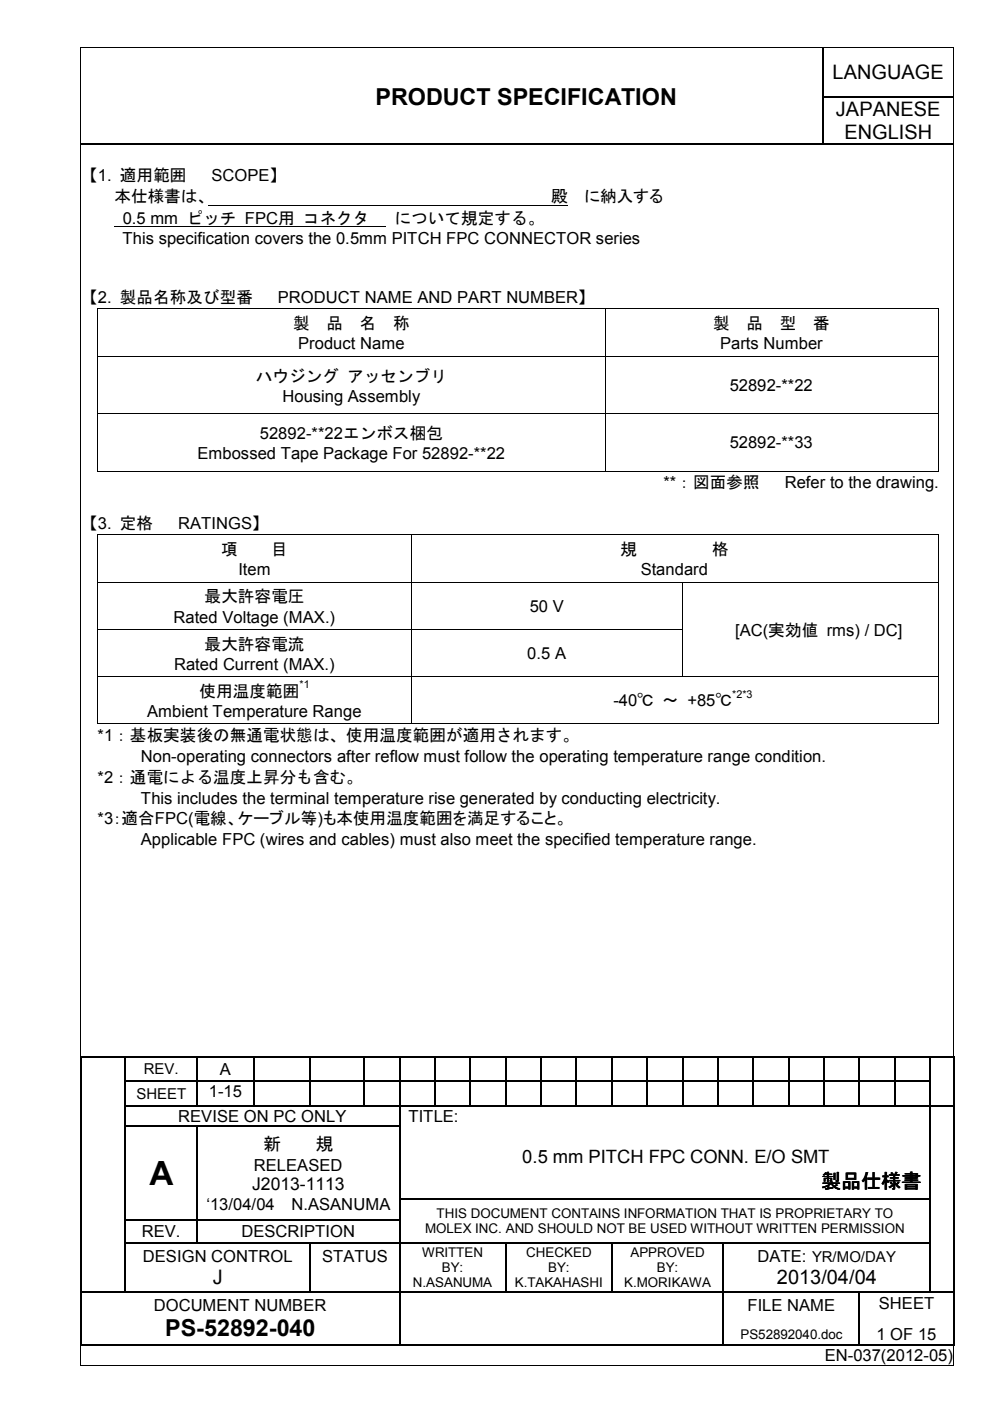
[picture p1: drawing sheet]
<svg xmlns="http://www.w3.org/2000/svg" width="210mm" height="297mm" viewBox="0 0 210 297" stroke-linecap="round" stroke-linejoin="round" font-family="sans-serif">
<defs><g id="words">
<text font-size="7.1" x="31.7" y="251.2">A</text>
<g font-size="5">
<text x="79.6" y="22.3">PRODUCT SPECIFICATION</text>
<text x="35" y="283.3">PS-52892-040</text>
</g>
<g font-size="4.2">
<text x="176.5" y="16.8">LANGUAGE</text>
<text x="177.2" y="24.6">JAPANESE</text>
<text x="179" y="29.4">ENGLISH</text>
<text x="174.2" y="251.8">製品仕様書</text>
<text x="45.1" y="272.3">J</text>
<text x="164.7" y="272.3">2013/04/04</text>
</g>
<text font-size="3.9" x="110.7" y="246.7">0.5 mm PITCH FPC CONN. E/O SMT</text>
<g font-size="3.7">
<text x="55.8" y="243.8">新</text>
<text x="67" y="243.8">規</text>
<text x="53.5" y="252.4">J2013-1113</text>
</g>
<g font-size="3.5">
<text x="17.2" y="38.4">【1. 適用範囲</text>
<text x="44.9" y="38.4">SCOPE】</text>
<text x="24.3" y="42.9">本仕様書は、</text>
<text x="26" y="47.5">0.5 mm ピッチ FPC用 コネクタ</text>
<text x="83.7" y="47.5">について規定する。</text>
<text x="116.9" y="42.9">殿</text>
<text x="124" y="42.9">に納入する</text>
<text x="26" y="51.8">This specification covers the 0.5mm PITCH FPC CONNECTOR series</text>
<text x="17.2" y="64.3">【2. 製品名称及び型番</text>
<text x="58.9" y="64.3">PRODUCT NAME AND PART NUMBER】</text>
<text x="62.2" y="69.7">製</text>
<text x="69.3" y="69.7">品</text>
<text x="76.3" y="69.7">名</text>
<text x="83.4" y="69.7">称</text>
<text x="151.2" y="69.7">製</text>
<text x="158.3" y="69.7">品</text>
<text x="165.4" y="69.7">型</text>
<text x="172.4" y="69.7">番</text>
<text x="63.2" y="74">Product Name</text>
<text x="152.7" y="74">Parts Number</text>
<text x="54.2" y="80.9">ハウジング アッセンブリ</text>
<text x="154.7" y="82.9">52892-**22</text>
<text x="59.9" y="85.2">Housing Assembly</text>
<text x="55.1" y="93">52892-**22エンボス梱包</text>
<text x="154.7" y="95">52892-**33</text>
<text x="41.9" y="97.3">Embossed Tape Package For 52892-**22</text>
<text x="140.7" y="103.5">**：図面参照</text>
<text x="166.4" y="103.5">Refer to the drawing.</text>
<text x="17.2" y="112.2">【3. 定格</text>
<text x="37.8" y="112.2">RATINGS】</text>
<text x="46.9" y="117.6">項</text>
<text x="57.5" y="117.6">目</text>
<text x="131.5" y="117.6">規</text>
<text x="151" y="117.6">格</text>
<text x="50.5" y="121.9">Item</text>
<text x="135.8" y="121.9">Standard</text>
<text x="36.8" y="132">Rated Voltage (MAX.)</text>
<text x="43.4" y="127.7">最大許容電圧</text>
<text x="112.3" y="129.7">50 V</text>
<text x="43.4" y="137.7">最大許容電流</text>
<text x="155.9" y="134.7">[AC(実効値 rms) / DC]</text>
<text x="36.9" y="142">Rated Current (MAX.)</text>
<text x="111.8" y="139.7">0.5 A</text>
<text x="42.3" y="147.7">使用温度範囲</text>
<text x="130" y="149.8">-40℃ ～ +85℃</text>
<text x="31.2" y="152">Ambient Temperature Range</text>
<text x="20.7" y="157.1">*1：基板実装後の無通電状態は、使用温度範囲が適用されます。</text>
<text x="29.9" y="161.6">Non-operating connectors after reflow must follow the operating temperature range condition.</text>
<text x="20.7" y="165.9">*2：通電による温度上昇分も含む。</text>
<text x="29.9" y="170.5">This includes the terminal temperature rise generated by conducting electricity.</text>
<text x="20.7" y="174.8">*3：適合FPC(電線、ケーブル等)も本使用温度範囲を満足すること。</text>
<text x="29.9" y="179.1">Applicable FPC (wires and cables) must also meet the specified temperature range.</text>
<text x="46.6" y="227.8">A</text>
<text x="44.3" y="232.6">1-15</text>
<text x="37.8" y="237.8">REVISE ON PC ONLY</text>
<text x="86.6" y="237.8">TITLE:</text>
<text x="53.8" y="248.2">RELEASED</text>
<text x="43.8" y="256.5">‘13/04/04</text>
<text x="61.8" y="256.5">N.ASANUMA</text>
<text x="30.1" y="262.3">REV.</text>
<text x="51.2" y="262.3">DESCRIPTION</text>
<text x="30.3" y="267.5">DESIGN CONTROL</text>
<text x="68.3" y="267.5">STATUS</text>
<text x="160.6" y="267.5">DATE: YR/MO/DAY</text>
<text x="32.6" y="278">DOCUMENT NUMBER</text>
<text x="158.5" y="278">FILE NAME</text>
<text x="186.4" y="277.6">SHEET</text>
<text x="185.8" y="284.1">1 OF 15</text>
<text x="174.9" y="288.6">EN-037(2012-05)</text>
</g>
<g font-size="3.2">
<text x="30.5" y="227.8">REV.</text>
<text x="28.9" y="233">SHEET</text>
</g>
<g font-size="2.8">
<text x="90.1" y="261.4">MOLEX INC. AND SHOULD NOT BE USED WITHOUT WRITTEN PERMISSION</text>
<text x="92.6" y="258.2">THIS DOCUMENT CONTAINS INFORMATION THAT IS PROPRIETARY TO</text>
<text x="89.5" y="266.4">WRITTEN</text>
<text x="93.7" y="269.7">BY:</text>
<text x="111.6" y="266.4">CHECKED</text>
<text x="116.2" y="269.7">BY:</text>
<text x="133.7" y="266.4">APPROVED</text>
<text x="139.2" y="269.7">BY:</text>
<text x="87.5" y="272.9">N.ASANUMA</text>
<text x="109.1" y="272.9">K.TAKAHASHI</text>
<text x="132.3" y="272.9">K.MORIKAWA</text>
<text x="157" y="283.8">PS52892040.doc</text>
</g>
<g font-size="2.3">
<text x="63.5" y="146">*1</text>
<text x="155.2" y="148">*2*3</text>
</g>
</g></defs>
<g fill="none" stroke="#000" stroke-width=".25">
<path d="M174.5 10.2v10.2M17.2 30.6h157.2M174.5 20.6v9.9M174.7 20.5h27.4M174.7 30.6h27.4M17.2 224.2v4.9M17.2 229.4v4.9M17.2 234.6v4M17.2 238.9v4.8M17.3 224h9.2M26.6 224.2v4.9M26.6 229.4v4.9"/>
<path d="M26.6 234.6v4M26.6 238.9v4.8M26.7 224h15M26.7 229.2h15M26.7 234.4h15M26.7 238.8h15M41.8 224.2v4.9M41.8 229.4v4.9M41.8 238.9v4.8M42 224h11.7M42 229.2h11.7M42 234.4h11.7"/>
<path d="M42 238.8h42.6M53.8 224.2v4.9M53.8 229.4v4.9M53.9 224h11.8M53.9 229.2h11.8M53.9 234.4h11.8M65.8 224.2v4.9M65.8 229.4v4.9M66 224h11.1M66 229.2h11.1M66 234.4h11.1M77.2 224.2v4.9"/>
<path d="M77.2 229.4v4.9M77.3 224h7.3M77.3 229.2h7.3M77.3 234.4h7.3M84.7 224.2v4.9M84.7 229.4v4.9M84.7 234.6v4M84.7 238.9v4.8M84.8 224h7.3M84.8 229.2h7.3M84.8 234.4h7.3M92.2 224.2v4.9"/>
<path d="M92.2 229.4v4.9M92.3 224h7.3M92.3 229.2h7.3M92.3 234.4h7.3M99.7 224.2v4.9M99.7 229.4v4.9M99.8 224h7.3M99.8 229.2h7.3M99.8 234.4h7.3M107.2 224.2v4.9M107.2 229.4v4.9M107.3 224h7.3"/>
<path d="M107.3 229.2h7.3M107.3 234.4h7.3M114.7 224.2v4.9M114.7 229.4v4.9M114.9 224h7.2M114.9 229.2h7.2M114.9 234.4h7.2M122.2 224.2v4.9M122.2 229.4v4.9M122.3 224h7.3M122.3 229.2h7.3M122.3 234.4h7.3"/>
<path d="M129.7 224.2v4.9M129.7 229.4v4.9M129.8 224h7.3M129.8 229.2h7.3M129.8 234.4h7.3M137.2 224.2v4.9M137.2 229.4v4.9M137.3 224h7.3M137.3 229.2h7.3M137.3 234.4h7.3M144.7 224.2v4.9M144.7 229.4v4.9"/>
<path d="M144.9 224h7.2M144.9 229.2h7.2M144.9 234.4h7.2M152.2 224.2v4.9M152.2 229.4v4.9M152.4 224h7.2M152.4 229.2h7.2M152.4 234.4h7.2M159.7 224.2v4.9M159.7 229.4v4.9M159.9 224h7.2M159.9 229.2h7.2"/>
<path d="M159.9 234.4h7.2M167.2 224.2v4.9M167.2 229.4v4.9M167.3 224h7.3M167.3 229.2h7.3M167.3 234.4h7.3M174.7 224.2v4.9M174.7 229.4v4.9M174.8 224h7.3M174.8 229.2h7.3M174.8 234.4h7.3M182.2 224.2v4.9"/>
<path d="M182.2 229.4v4.9M182.3 224h7.3M182.3 229.2h7.3M182.3 234.4h7.3M189.7 224.2v4.9M189.7 229.4v4.9M189.8 224h7.3M189.8 229.2h7.3M189.8 234.4h7.3M197.2 224.2v4.9M197.2 229.4v4.9M197.2 234.6v4"/>
<path d="M197.2 238.9v4.8M197.4 224h4.7M197.4 234.4h4.7M202.2 224.2v4.9M202.2 229.4v4.9M202.2 234.6v4M202.2 238.9v4.8M17.2 244v4.8M17.2 249.1v4.9M17.2 254.3v4.3M17.2 258.8v4.6M26.6 244v4.8"/>
<path d="M26.6 249.1v4.9M26.6 254.3v4.3M26.6 258.8v4.6M26.7 258.7h15M41.8 244v4.8M41.8 249.1v4.9M41.8 254.3v4.3M41.8 258.8v4.6M42 258.7h42.6M84.7 244v4.8M84.7 249.1v4.9M84.7 254.3v4.3"/>
<path d="M84.7 258.8v4.6M84.8 254.1h112.3M197.2 244v4.8M197.2 249.1v4.9M197.2 254.3v4.3M197.2 258.8v4.6M202.2 244v4.8M202.2 249.1v4.9M202.2 254.3v4.3M202.2 258.8v4.6M17.2 263.7v5M17.2 269v4.8"/>
<path d="M17.2 274.1v11M17.3 273.9h9.2M26.6 263.7v5M26.6 269v4.8M26.7 263.5h15M26.7 273.9h39M42 263.5h23.7M65.8 263.7v5M65.8 269v4.8M66 263.5h18.6M66 273.9h18.6M84.7 263.7v5"/>
<path d="M84.7 269v4.8M84.7 274.1v11M84.8 263.5h22.3M84.8 273.9h22.3M107.2 263.7v5M107.2 269v4.8M107.3 263.5h22.3M107.3 273.9h22.3M129.7 263.7v5M129.7 269v4.8M129.8 263.5h23.4M129.8 273.9h23.4"/>
<path d="M153.3 263.7v5M153.3 269v4.8M153.3 274.1v11M153.5 263.5h43.6M153.5 273.9h28.6M182.2 274.1v11M182.3 273.9h14.8M197.2 263.7v5M197.2 269v4.8M197.4 273.9h4.7M202.2 263.7v5M202.2 269v4.8"/>
<path d="M202.2 274.1v11M17.3 285.2h67.3M84.8 285.2h68.4M153.5 285.2h28.6M182.3 285.2h19.8"/>
</g>
<g fill="#000">
<path d="M174.4 20.4h.3v.2h-.3zM174.4 30.5h.3v.2h-.3zM17.1 223.9h.2v.3h-.2zM17.1 229.1h.2v.3h-.2zM17.1 234.3h.2v.3h-.2zM17.1 238.6h.2v.3h-.2zM26.5 223.9h.2v.3h-.2zM26.5 229.1h.2v.3h-.2zM26.5 234.3h.2v.3h-.2zM26.5 238.6h.2v.3h-.2zM41.7 223.9h.3v.3h-.3zM41.7 229.1h.3v.3h-.3z"/>
<path d="M41.7 234.3h.3v.3h-.3zM41.7 238.6h.3v.3h-.3zM53.7 223.9h.2v.3h-.2zM53.7 229.1h.2v.3h-.2zM53.7 234.3h.2v.3h-.2zM65.7 223.9h.3v.3h-.3zM65.7 229.1h.3v.3h-.3zM65.7 234.3h.3v.3h-.3zM77.1 223.9h.2v.3h-.2zM77.1 229.1h.2v.3h-.2zM77.1 234.3h.2v.3h-.2zM84.6 223.9h.2v.3h-.2z"/>
<path d="M84.6 229.1h.2v.3h-.2zM84.6 234.3h.2v.3h-.2zM84.6 238.6h.2v.3h-.2zM92.1 223.9h.2v.3h-.2zM92.1 229.1h.2v.3h-.2zM92.1 234.3h.2v.3h-.2zM99.6 223.9h.2v.3h-.2zM99.6 229.1h.2v.3h-.2zM99.6 234.3h.2v.3h-.2zM107.1 223.9h.2v.3h-.2zM107.1 229.1h.2v.3h-.2zM107.1 234.3h.2v.3h-.2z"/>
<path d="M114.6 223.9h.3v.3h-.3zM114.6 229.1h.3v.3h-.3zM114.6 234.3h.3v.3h-.3zM122.1 223.9h.2v.3h-.2zM122.1 229.1h.2v.3h-.2zM122.1 234.3h.2v.3h-.2zM129.6 223.9h.2v.3h-.2zM129.6 229.1h.2v.3h-.2zM129.6 234.3h.2v.3h-.2zM137.1 223.9h.2v.3h-.2zM137.1 229.1h.2v.3h-.2zM137.1 234.3h.2v.3h-.2z"/>
<path d="M144.6 223.9h.3v.3h-.3zM144.6 229.1h.3v.3h-.3zM144.6 234.3h.3v.3h-.3zM152.1 223.9h.3v.3h-.3zM152.1 229.1h.3v.3h-.3zM152.1 234.3h.3v.3h-.3zM159.6 223.9h.3v.3h-.3zM159.6 229.1h.3v.3h-.3zM159.6 234.3h.3v.3h-.3zM167.1 223.9h.2v.3h-.2zM167.1 229.1h.2v.3h-.2zM167.1 234.3h.2v.3h-.2z"/>
<path d="M174.6 223.9h.2v.3h-.2zM174.6 229.1h.2v.3h-.2zM174.6 234.3h.2v.3h-.2zM182.1 223.9h.2v.3h-.2zM182.1 229.1h.2v.3h-.2zM182.1 234.3h.2v.3h-.2zM189.6 223.9h.2v.3h-.2zM189.6 229.1h.2v.3h-.2zM189.6 234.3h.2v.3h-.2zM197.1 223.9h.3v.3h-.3zM197.1 229.1h.3v.3h-.3zM197.1 234.3h.3v.3h-.3z"/>
<path d="M197.1 238.6h.3v.3h-.3zM202.1 223.9h.3v.3h-.3zM202.1 229.1h.3v.3h-.3zM202.1 234.3h.3v.3h-.3zM202.1 238.6h.3v.3h-.3zM17.1 243.7h.2v.3h-.2zM17.1 248.8h.2v.3h-.2zM17.1 254h.2v.3h-.2zM17.1 258.6h.2v.2h-.2zM26.5 243.7h.2v.3h-.2zM26.5 248.8h.2v.3h-.2zM26.5 254h.2v.3h-.2z"/>
<path d="M26.5 258.6h.2v.2h-.2zM41.7 243.7h.3v.3h-.3zM41.7 248.8h.3v.3h-.3zM41.7 254h.3v.3h-.3zM41.7 258.6h.3v.2h-.3zM84.6 243.7h.2v.3h-.2zM84.6 248.8h.2v.3h-.2zM84.6 254h.2v.3h-.2zM84.6 258.6h.2v.2h-.2zM197.1 243.7h.3v.3h-.3zM197.1 248.8h.3v.3h-.3zM197.1 254h.3v.3h-.3z"/>
<path d="M197.1 258.6h.3v.2h-.3zM202.1 243.7h.3v.3h-.3zM202.1 248.8h.3v.3h-.3zM202.1 254h.3v.3h-.3zM202.1 258.6h.3v.2h-.3zM17.1 263.4h.2v.3h-.2zM17.1 268.7h.2v.3h-.2zM17.1 273.8h.2v.3h-.2zM26.5 263.4h.2v.3h-.2zM26.5 268.7h.2v.3h-.2zM26.5 273.8h.2v.3h-.2zM41.7 263.4h.3v.3h-.3z"/>
<path d="M65.7 263.4h.3v.3h-.3zM65.7 268.7h.3v.3h-.3zM65.7 273.8h.3v.3h-.3zM84.6 263.4h.2v.3h-.2zM84.6 268.7h.2v.3h-.2zM84.6 273.8h.2v.3h-.2zM107.1 263.4h.2v.3h-.2zM107.1 268.7h.2v.3h-.2zM107.1 273.8h.2v.3h-.2zM129.6 263.4h.2v.3h-.2zM129.6 268.7h.2v.3h-.2zM129.6 273.8h.2v.3h-.2z"/>
<path d="M153.2 263.4h.3v.3h-.3zM153.2 268.7h.3v.3h-.3zM153.2 273.8h.3v.3h-.3zM182.1 273.8h.2v.3h-.2zM197.1 263.4h.3v.3h-.3zM197.1 268.7h.3v.3h-.3zM197.1 273.8h.3v.3h-.3zM202.1 263.4h.3v.3h-.3zM202.1 268.7h.3v.3h-.3zM202.1 273.8h.3v.3h-.3zM17.1 285.1h.2v.2h-.2zM84.6 285.1h.2v.2h-.2z"/>
<path d="M153.2 285.1h.3v.2h-.3zM182.1 285.1h.2v.2h-.2zM202.1 285.1h.3v.2h-.3z"/>
</g>
<path d="M55.4 16.3h112.5v9.6h-112.5z" fill-rule="evenodd" fill="#fff"/>
<g fill="none" stroke="#000" stroke-width=".21">
<path d="M17.1 10.2v279.2M17.2 10.1h184.9M202.2 10.2v279.2M24.3 48h57.6M44.2 43.5h76.2M20.7 65.4v10.1M20.7 75.6v12M20.8 65.4h107.4M20.8 75.6h107.4M128.3 65.4v10.1M128.3 75.6v12M128.4 65.4h70.4"/>
<path d="M128.4 75.6h70.4M198.9 65.4v10.1M198.9 75.6v12M20.7 87.8v12M20.8 87.7h107.4M20.8 99.9h107.4M128.3 87.8v12M128.4 87.7h70.4M128.4 99.9h70.4M198.9 87.8v12M20.7 113.4v10M20.8 113.3h66.3"/>
<path d="M87.2 113.4v10M87.3 113.3h111.5M198.9 113.4v10M20.7 123.6v9.8M20.7 133.6v9.8M20.8 123.5h66.3M20.8 133.5h66.3M87.2 123.6v9.8M87.2 133.6v9.8M87.3 123.5h57.4M87.3 133.5h57.4M144.7 123.6v9.8"/>
<path d="M144.7 133.6v9.8M144.8 123.5h54M198.9 123.6v9.8M198.9 133.6v9.8M20.7 143.6v9.8M20.8 143.5h66.3M20.8 153.5h66.3M87.2 143.6v9.8M87.3 143.5h57.4M87.3 153.5h111.5M144.8 143.5h54M198.9 143.6v9.8"/>
<path d="M17.2 289.5h184.9"/>
</g>
<g fill="#000">
<path d="M17 10h.2v.2h-.2zM202.1 10h.2v.2h-.2zM20.6 65.3h.2v.1h-.2zM20.6 75.5h.2v.1h-.2zM128.2 65.3h.2v.1h-.2zM128.2 75.5h.2v.1h-.2zM198.8 65.3h.2v.1h-.2zM198.8 75.5h.2v.1h-.2zM20.6 87.6h.2v.2h-.2zM20.6 99.8h.2v.2h-.2zM128.2 87.6h.2v.2h-.2zM128.2 99.8h.2v.2h-.2z"/>
<path d="M198.8 87.6h.2v.2h-.2zM198.8 99.8h.2v.2h-.2zM20.6 113.2h.2v.2h-.2zM87.1 113.2h.2v.2h-.2zM198.8 113.2h.2v.2h-.2zM20.6 123.4h.2v.2h-.2zM20.6 133.4h.2v.2h-.2zM87.1 123.4h.2v.2h-.2zM87.1 133.4h.2v.2h-.2zM144.7 123.4h.1v.2h-.1zM144.7 133.4h.1v.2h-.1zM198.8 123.4h.2v.2h-.2z"/>
<path d="M198.8 133.4h.2v.2h-.2zM20.6 143.4h.2v.2h-.2zM20.6 153.4h.2v.2h-.2zM87.1 143.4h.2v.2h-.2zM87.1 153.4h.2v.2h-.2zM144.7 143.4h.1v.2h-.1zM198.8 143.4h.2v.2h-.2zM198.8 153.4h.2v.2h-.2zM17 289.4h.2v.2h-.2zM202.1 289.4h.2v.2h-.2z"/>
</g>
<use href="#words"/>
</svg>
